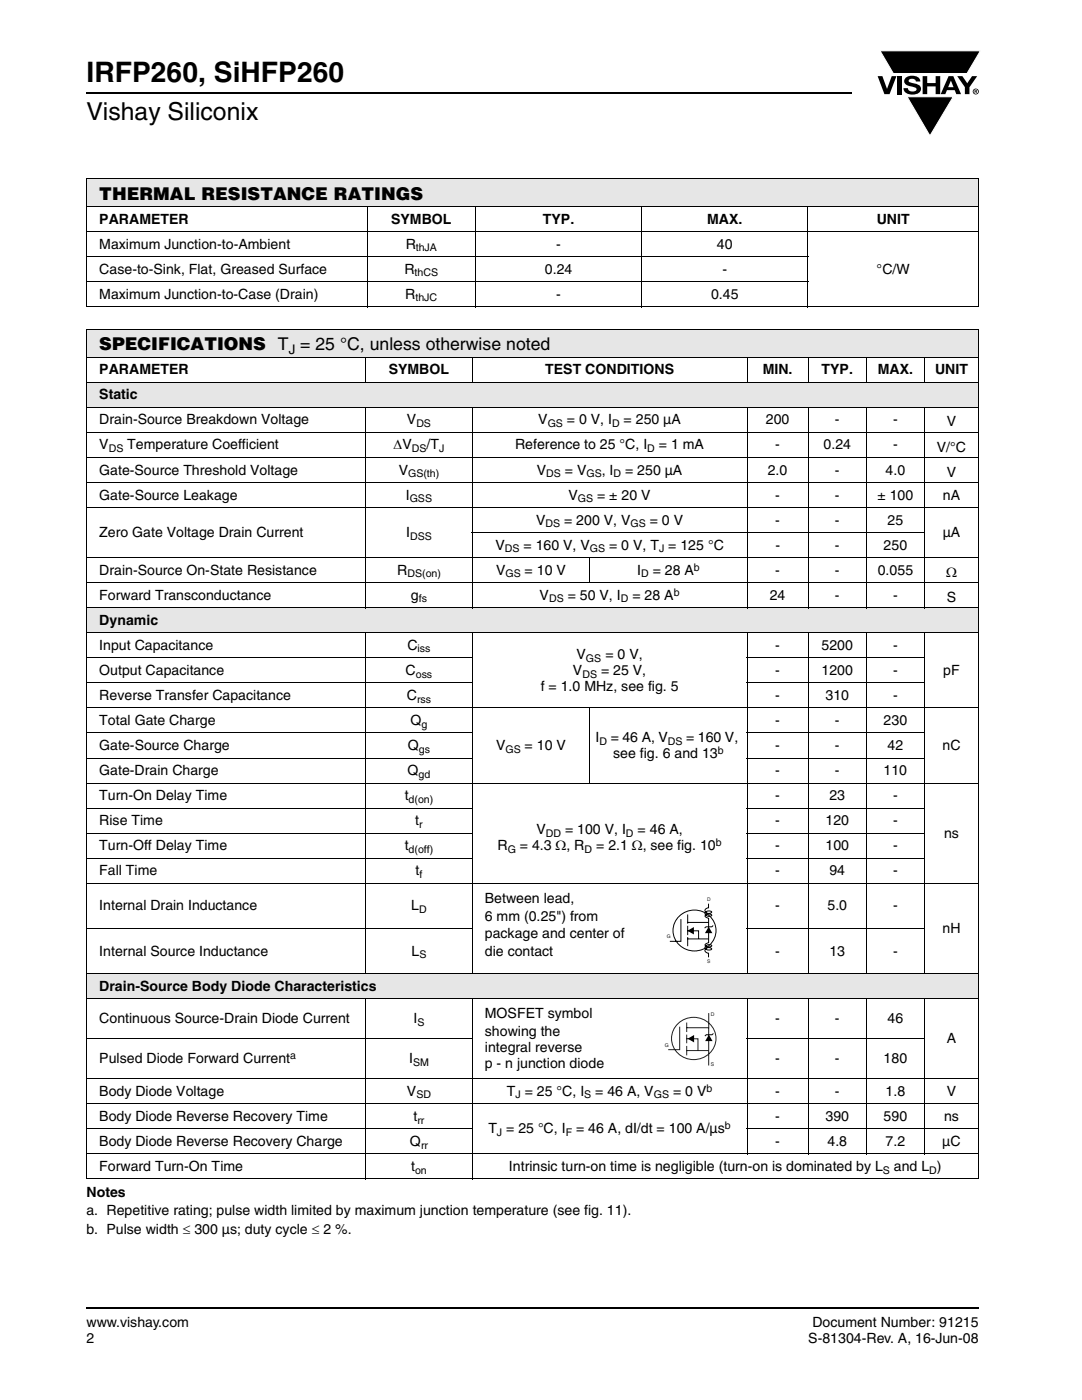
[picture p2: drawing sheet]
<svg xmlns="http://www.w3.org/2000/svg" width="216mm" height="279mm" viewBox="0 0 216 279" stroke-linecap="round" stroke-linejoin="round" font-family="sans-serif">
<defs><g id="words">
<text font-size="5.6" x="17.3" y="16.4">IRFP260, SiHFP260</text>
<text font-size="4.9" x="17.3" y="24">Vishay Siliconix</text>
<g font-size="3.5">
<text x="19.8" y="39.8">THERMAL RESISTANCE RATINGS</text>
<text x="19.8" y="69.9">SPECIFICATIONS T = 25 °C, unless otherwise noted</text>
</g>
<g font-size="2.8">
<text x="19.8" y="44.6">PARAMETER</text>
<text x="78" y="44.6">SYMBOL</text>
<text x="108.3" y="44.6">TYP.</text>
<text x="141.1" y="44.6">MAX.</text>
<text x="174.9" y="44.6">UNIT</text>
<text x="19.8" y="49.6">Maximum Junction-to-Ambient</text>
<text x="80.9" y="49.6">R</text>
<text x="111" y="49.6">-</text>
<text x="143" y="49.6">40</text>
<text x="19.8" y="59.6">Maximum Junction-to-Case (Drain)</text>
<text x="19.8" y="54.6">Case-to-Sink, Flat, Greased Surface</text>
<text x="80.7" y="54.6">R</text>
<text x="80.9" y="59.6">R</text>
<text x="108.7" y="54.6">0.24</text>
<text x="111" y="59.6">-</text>
<text x="141.9" y="59.6">0.45</text>
<text x="144.1" y="54.6">-</text>
<text x="174.9" y="54.6">°C/W</text>
<text x="19.8" y="74.7">PARAMETER</text>
<text x="77.6" y="74.7">SYMBOL</text>
<text x="108.8" y="74.7">TEST CONDITIONS</text>
<text x="152.2" y="74.7">MIN.</text>
<text x="163.9" y="74.7">TYP.</text>
<text x="175.2" y="74.7">MAX.</text>
<text x="186.6" y="74.7">UNIT</text>
<text x="19.8" y="79.7">Static</text>
<text x="19.8" y="84.7">Drain-Source Breakdown Voltage</text>
<text x="19.8" y="89.7">V</text>
<text x="25.4" y="89.7">Temperature Coefficient</text>
<text x="78.5" y="89.7">ΔV</text>
<text x="81.2" y="84.7">V</text>
<text x="85.1" y="89.7">/T</text>
<text x="102.8" y="89.7">Reference to 25 °C, I</text>
<text x="107.4" y="84.7">V</text>
<text x="113.1" y="84.7">= 0 V, I</text>
<text x="124.4" y="84.7">= 250 µA</text>
<text x="131.5" y="89.7">= 1 mA</text>
<text x="152.8" y="84.7">200</text>
<text x="154.7" y="89.7">-</text>
<text x="164.3" y="89.7">0.24</text>
<text x="166.6" y="84.7">-</text>
<text x="178.2" y="84.7">-</text>
<text x="178.2" y="89.7">-</text>
<text x="188.9" y="85.1">V</text>
<text x="19.8" y="94.7">Gate-Source Threshold Voltage</text>
<text x="79.6" y="94.7">V</text>
<text x="107.1" y="94.7">V</text>
<text x="112.7" y="94.7">= V</text>
<text x="120.1" y="94.7">, I</text>
<text x="124.7" y="94.7">= 250 µA</text>
<text x="153.2" y="94.7">2.0</text>
<text x="166.6" y="94.7">-</text>
<text x="176.7" y="94.7">4.0</text>
<text x="186.9" y="90.1">V/°C</text>
<text x="188.9" y="95.1">V</text>
<text x="19.8" y="99.7">Gate-Source Leakage</text>
<text x="81" y="99.7">I</text>
<text x="113.5" y="99.7">V</text>
<text x="119.2" y="99.7">= ± 20 V</text>
<text x="154.7" y="99.7">-</text>
<text x="166.6" y="99.7">-</text>
<text x="175.1" y="99.7">± 100</text>
<text x="188.2" y="99.7">nA</text>
<text x="19.8" y="107.2">Zero Gate Voltage Drain Current</text>
<text x="81" y="107.2">I</text>
<text x="107" y="104.7">V</text>
<text x="112.6" y="104.7">= 200 V, V</text>
<text x="129.6" y="104.7">= 0 V</text>
<text x="154.7" y="104.7">-</text>
<text x="166.6" y="104.7">-</text>
<text x="177.1" y="104.7">25</text>
<text x="188.1" y="107.2">µA</text>
<text x="98.8" y="109.7">V</text>
<text x="104.5" y="109.7">= 160 V, V</text>
<text x="121.5" y="109.7">= 0 V, T = 125 °C</text>
<text x="154.7" y="109.7">-</text>
<text x="166.6" y="109.7">-</text>
<text x="176.3" y="109.7">250</text>
<text x="19.8" y="119.7">Forward Transconductance</text>
<text x="19.8" y="114.7">Drain-Source On-State Resistance</text>
<text x="79.2" y="114.7">R</text>
<text x="82" y="119.7">g</text>
<text x="99" y="114.7">V</text>
<text x="104.7" y="114.7">= 10 V</text>
<text x="107.7" y="119.7">V</text>
<text x="113.3" y="119.7">= 50 V, I</text>
<text x="126.2" y="119.7">= 28 A</text>
<text x="127.1" y="114.7">I</text>
<text x="130.2" y="114.7">= 28 A</text>
<text x="153.6" y="119.7">24</text>
<text x="154.7" y="114.7">-</text>
<text x="166.6" y="114.7">-</text>
<text x="166.6" y="119.7">-</text>
<text x="175.2" y="114.7">0.055</text>
<text x="178.2" y="119.7">-</text>
<text x="188.8" y="115.1">Ω</text>
<text x="19.8" y="124.7">Dynamic</text>
<text x="188.9" y="120.1">S</text>
<text x="19.8" y="129.7">Input Capacitance</text>
<text x="81.3" y="129.7">C</text>
<text x="115.1" y="131.5">V</text>
<text x="120.8" y="131.5">= 0 V,</text>
<text x="154.7" y="129.7">-</text>
<text x="163.9" y="129.7">5200</text>
<text x="178.2" y="129.7">-</text>
<text x="19.8" y="134.7">Output Capacitance</text>
<text x="80.9" y="134.7">C</text>
<text x="107.9" y="137.9">f = 1.0 MHz, see fig. 5</text>
<text x="114.3" y="134.7">V</text>
<text x="119.9" y="134.7">= 25 V,</text>
<text x="154.7" y="134.7">-</text>
<text x="163.9" y="134.7">1200</text>
<text x="178.2" y="134.7">-</text>
<text x="188.2" y="134.7">pF</text>
<text x="19.8" y="139.7">Reverse Transfer Capacitance</text>
<text x="81.2" y="139.7">C</text>
<text x="154.7" y="139.7">-</text>
<text x="164.7" y="139.7">310</text>
<text x="178.2" y="139.7">-</text>
<text x="19.8" y="149.7">Gate-Source Charge</text>
<text x="19.8" y="144.7">Total Gate Charge</text>
<text x="81.4" y="149.7">Q</text>
<text x="81.9" y="144.7">Q</text>
<text x="99" y="149.7">V</text>
<text x="104.7" y="149.7">= 10 V</text>
<text x="118.9" y="148.1">I</text>
<text x="121.9" y="148.1">= 46 A, V</text>
<text x="136.9" y="148.1">= 160 V,</text>
<text x="154.7" y="144.7">-</text>
<text x="154.7" y="149.7">-</text>
<text x="166.6" y="144.7">-</text>
<text x="166.6" y="149.7">-</text>
<text x="176.3" y="144.7">230</text>
<text x="177.1" y="149.7">42</text>
<text x="188.1" y="149.7">nC</text>
<text x="19.8" y="154.7">Gate-Drain Charge</text>
<text x="81.3" y="154.7">Q</text>
<text x="122.4" y="151.3">see fig. 6 and 13</text>
<text x="154.7" y="154.7">-</text>
<text x="166.6" y="154.7">-</text>
<text x="176.3" y="154.7">110</text>
<text x="19.8" y="159.7">Turn-On Delay Time</text>
<text x="80.7" y="159.7">t</text>
<text x="154.7" y="159.7">-</text>
<text x="165.5" y="159.7">23</text>
<text x="178.2" y="159.7">-</text>
<text x="19.8" y="164.7">Rise Time</text>
<text x="82.9" y="164.7">t</text>
<text x="107" y="166.5">V</text>
<text x="112.8" y="166.5">= 100 V, I</text>
<text x="127.2" y="166.5">= 46 A,</text>
<text x="154.7" y="164.7">-</text>
<text x="164.7" y="164.7">120</text>
<text x="178.2" y="164.7">-</text>
<text x="188.4" y="167.2">ns</text>
<text x="19.8" y="169.7">Turn-Off Delay Time</text>
<text x="80.7" y="169.7">t</text>
<text x="99.3" y="169.7">R</text>
<text x="103.7" y="169.7">= 4.3 Ω, R</text>
<text x="119" y="169.7">= 2.1 Ω, see fig. 10</text>
<text x="154.7" y="169.7">-</text>
<text x="164.7" y="169.7">100</text>
<text x="178.2" y="169.7">-</text>
<text x="19.8" y="174.7">Fall Time</text>
<text x="82.9" y="174.7">t</text>
<text x="154.7" y="174.7">-</text>
<text x="165.5" y="174.7">94</text>
<text x="178.2" y="174.7">-</text>
<text x="19.8" y="181.7">Internal Drain Inductance</text>
<text x="82.1" y="181.7">L</text>
<text x="96.8" y="180.2">Between lead,</text>
<text x="96.8" y="183.8">6 mm (0.25&quot;) from</text>
<text x="154.7" y="181.7">-</text>
<text x="165.1" y="181.7">5.0</text>
<text x="178.2" y="181.7">-</text>
<text x="19.8" y="190.7">Internal Source Inductance</text>
<text x="82.1" y="190.7">L</text>
<text x="96.8" y="187.3">package and center of</text>
<text x="96.8" y="190.8">die contact</text>
<text x="154.7" y="190.7">-</text>
<text x="165.5" y="190.7">13</text>
<text x="178.2" y="190.7">-</text>
<text x="188.1" y="186.2">nH</text>
<text x="19.8" y="197.7">Drain-Source Body Diode Characteristics</text>
<text x="96.8" y="203.2">MOSFET symbol</text>
<text x="19.8" y="204.2">Continuous Source-Drain Diode Current</text>
<text x="82.5" y="204.2">I</text>
<text x="96.8" y="206.7">showing the</text>
<text x="96.8" y="209.9">integral reverse</text>
<text x="154.7" y="204.2">-</text>
<text x="166.6" y="204.2">-</text>
<text x="177.1" y="204.2">46</text>
<text x="188.9" y="208.2">A</text>
<text x="19.8" y="212.2">Pulsed Diode Forward Current</text>
<text x="81.6" y="212.2">I</text>
<text x="96.8" y="213.1">p - n junction diode</text>
<text x="154.7" y="212.2">-</text>
<text x="166.6" y="212.2">-</text>
<text x="176.3" y="212.2">180</text>
<text x="19.8" y="218.7">Body Diode Voltage</text>
<text x="81.2" y="218.7">V</text>
<text x="101.1" y="218.7">T = 25 °C, I</text>
<text x="118.8" y="218.7">= 46 A, V</text>
<text x="134.3" y="218.7">= 0 V</text>
<text x="154.7" y="218.7">-</text>
<text x="166.6" y="218.7">-</text>
<text x="176.7" y="218.7">1.8</text>
<text x="188.9" y="218.7">V</text>
<text x="19.8" y="223.7">Body Diode Reverse Recovery Time</text>
<text x="82.5" y="223.7">t</text>
<text x="97.5" y="226.2">T = 25 °C, I</text>
<text x="115" y="226.2">= 46 A, dI/dt = 100 A/µs</text>
<text x="154.7" y="223.7">-</text>
<text x="164.7" y="223.7">390</text>
<text x="176.3" y="223.7">590</text>
<text x="188.4" y="223.7">ns</text>
<text x="19.8" y="228.7">Body Diode Reverse Recovery Charge</text>
<text x="19.8" y="233.7">Forward Turn-On Time</text>
<text x="81.8" y="228.7">Q</text>
<text x="82" y="233.7">t</text>
<text x="101.6" y="233.7">Intrinsic turn-on time is negligible (turn-on is dominated by L</text>
<text x="154.7" y="228.7">-</text>
<text x="165.1" y="228.7">4.8</text>
<text x="176.7" y="228.7">7.2</text>
<text x="178.4" y="233.7">and L )</text>
<text x="188" y="228.7">µC</text>
<text x="17.3" y="239">Notes</text>
<text x="17.3" y="242.5">a. Repetitive rating; pulse width limited by maximum junction temperature (see fig. 11).</text>
<text x="17.3" y="246.4">b. Pulse width ≤ 300 µs; duty cycle ≤ 2 %.</text>
<text x="17.3" y="264.9">www.vishay.com</text>
<text x="17.3" y="268.1">2</text>
<text x="161.3" y="268.1">S-81304-Rev. A, 16-Jun-08</text>
<text x="162.1" y="264.9">Document Number: 91215</text>
</g>
<text font-size="2.6" x="57.6" y="70.5">J</text>
<g font-size="2.1">
<text x="83" y="50.1">thJA</text>
<text x="82.7" y="55.1">thCS</text>
<text x="82.9" y="60.1">thJC</text>
<text x="83.1" y="85.2">DS</text>
<text x="109.3" y="85.2">GS</text>
<text x="122.1" y="85.2">D</text>
<text x="21.7" y="90.2">DS</text>
<text x="81.4" y="95.2">GS(th)</text>
<text x="82.2" y="90.2">DS</text>
<text x="87.6" y="90.2">J</text>
<text x="109" y="95.2">DS</text>
<text x="117" y="95.2">GS</text>
<text x="122.4" y="95.2">D</text>
<text x="129.2" y="90.2">D</text>
<text x="81.8" y="100.2">GSS</text>
<text x="115.3" y="100.2">GS</text>
<text x="81.8" y="107.7">DSS</text>
<text x="108.8" y="105.2">DS</text>
<text x="125.8" y="105.2">GS</text>
<text x="100.7" y="110.2">DS</text>
<text x="117.7" y="110.2">GS</text>
<text x="131.5" y="110.2">J</text>
<text x="138.5" y="113.9">b</text>
<text x="81.3" y="115.2">DS(on)</text>
<text x="100.9" y="115.2">GS</text>
<text x="127.9" y="115.2">D</text>
<text x="134.4" y="118.9">b</text>
<text x="83.6" y="120.2">fs</text>
<text x="109.6" y="120.2">DS</text>
<text x="123.9" y="120.2">D</text>
<text x="83.3" y="130.2">iss</text>
<text x="83" y="135.2">oss</text>
<text x="116.2" y="135.2">DS</text>
<text x="116.9" y="132">GS</text>
<text x="83.2" y="140.2">rss</text>
<text x="84.1" y="145.2">g</text>
<text x="119.6" y="148.6">D</text>
<text x="133.3" y="148.6">DS</text>
<text x="83.5" y="155.2">gd</text>
<text x="83.6" y="150.2">gs</text>
<text x="100.9" y="150.2">GS</text>
<text x="143.2" y="150.5">b</text>
<text x="81.5" y="160.2">d(on)</text>
<text x="83.7" y="165.2">r</text>
<text x="108.9" y="167">DD</text>
<text x="124.9" y="167">D</text>
<text x="81.5" y="170.2">d(off)</text>
<text x="101.3" y="170.2">G</text>
<text x="116.6" y="170.2">D</text>
<text x="142.8" y="168.8">b</text>
<text x="83.7" y="175.2">f</text>
<text x="83.6" y="182.2">D</text>
<text x="83.7" y="191.2">S</text>
<text x="83.3" y="204.7">S</text>
<text x="57.9" y="211.3">a</text>
<text x="82.4" y="212.7">SM</text>
<text x="83.1" y="219.2">SD</text>
<text x="102.9" y="219.2">J</text>
<text x="116.6" y="219.2">S</text>
<text x="130.5" y="219.2">GS</text>
<text x="141" y="217.9">b</text>
<text x="83.3" y="224.2">rr</text>
<text x="99.2" y="226.7">J</text>
<text x="112.9" y="226.7">F</text>
<text x="144.7" y="225.4">b</text>
<text x="84" y="229.2">rr</text>
<text x="82.8" y="234.2">on</text>
<text x="176.2" y="234.2">S</text>
<text x="185.4" y="234.2">D</text>
</g>
<g font-size="1" fill="#211e1e">
<text x="141.1" y="179.9">D</text>
<text x="133.1" y="187.2">G</text>
<text x="141.1" y="192.2">S</text>
<text x="141.9" y="202.8">D</text>
<text x="132.7" y="209">G</text>
<text x="141.8" y="212.7">S</text>
</g>
</g></defs>
<path d="M17.3 261h178" fill="none" stroke="#000" stroke-width=".36"/>
<path d="M175.1 10.1h20.7v17.2h-20.7z" fill="#fff"/>
<g fill="#000">
<path d="M175.1 15.2h1l.9 2.5 .9-2.5h1l-1.4 3.6h-1zM175.6 10.1h20l-2.7 4.6h-14.6zM179 15.2h.9v3.6h-.9zM180.8 15.5a2.1 2.1 0 0 1 2.7 .3l.1 .5h-.8a.79 .79 0 0 0-.7-.6 .79 .79 0 0 0-.8 .4l.2 .3 1 .3a1.08 1.08 0 0 1 1.3 1 1.08 1.08 0 0 1-1.1 1.1 1.73 1.73 0 0 1-2.4-1.2h.9a.96 .96 0 0 0 .8 .7 .96 .96 0 0 0 .9-.5 1.31 1.31 0 0 0-1.2-.6 1.03 1.03 0 0 1-1.1-.5 1.03 1.03 0 0 1 .2-1.2zM184.1 15.2h.9v1.4h1.7v-1.4h.9v3.6h-.9v-1.6h-1.7v1.6h-.9zM181 19.3h9.2l-4.6 7.8zM191 15.2h1l1 1.4 1-1.4h1l-1.6 2.2v1.4h-.9v-1.4z"/>
<path d="M189.7 16.1l-.5 1.3h1.1zM189.3 15.2h.9l1.6 3.6h-1l-.3-.8h-1.5l-.4 .8h-.9z"/>
<path d="M194.6 18v.2h.2v-.1zM194.5 17.9l.4 .1 .1 .1-.2 .2 .2 .3-.3-.3-.1 .3h-.1zM194.2 18.3a.5 .5 0 0 0 1 0 .5 .5 0 0 0-1 0zM194.1 18.3a.6 .6 0 0 1 1.2 0 .6 .6 0 0 1-1.2 0z"/>
</g>
<path d="M175.6 10.1h20l-2.7 4.6h-14.6zM181 19.3h9.2l-4.6 7.8z" fill="none" stroke="#fff" stroke-width=".2"/>
<path d="M17.3 18.6h152.7" fill="none" stroke="#000" stroke-width=".36"/>
<path d="M17.3 35.7h178v5.5h-178z" fill="#e6e6e6"/>
<path d="M17.2 35.7h178.1M17.3 35.8v25.3M195.3 35.8v25.3M17.2 41.2h178.1M17.2 46.2h178.1M17.2 51.2h144.1M17.2 56.2h144.1M73.3 41.1v20.2M94.9 41.1v20.2M128 41.1v20.2M161.2 41.1v20.2M17.2 61.2h178.1" fill="none" stroke="#000" stroke-width=".2"/>
<g fill="#e6e6e6">
<path d="M17.3 65.8h178v5.5h-178z"/>
<path d="M17.3 76.3h178v5h-178z"/>
<path d="M17.3 121.3h178v5h-178z"/>
<path d="M17.3 194.3h178v5h-178z"/>
</g>
<g fill="none" stroke="#000" stroke-width=".2">
<path d="M17.2 65.8h178.1M17.2 71.3h178.1M17.2 76.3h178.1M17.3 65.9v169.3M73 71.2v5.2M94.2 71.2v5.2M149.1 71.2v5.2M161.3 71.2v5.2M172.9 71.2v5.2M184.5 71.2v5.2M195.3 65.9v169.3M17.2 81.3h178.1"/>
<path d="M17.2 86.3h178.1M17.2 91.3h178.1M17.2 96.3h178.1M73 81.2v40.2M94.2 81.2v40.2M149.1 81.2v40.2M161.3 81.2v40.2M172.9 81.2v40.2M184.5 81.2v40.2M17.2 101.3h178.1M17.2 111.3h178.1M17.2 116.3h178.1"/>
<path d="M94.1 106.3h90.5M117.7 111.2v5.2M17.2 121.3h178.1M17.2 126.3h178.1M17.2 131.3h77.1M17.2 136.3h77.1M73 126.2v68.2M94.2 126.2v68.2M149 131.3h35.6M149 136.3h35.6M149.1 126.2v68.2M161.3 126.2v68.2"/>
<path d="M172.9 126.2v68.2M184.5 126.2v68.2M17.2 141.3h178.1M17.2 146.3h77.1M17.2 151.3h77.1M17.2 156.3h178.1M117.7 141.2v15.2M149 146.3h35.6M149 151.3h35.6M17.2 161.3h77.1M17.2 166.3h77.1M17.2 171.3h77.1"/>
<path d="M17.2 176.3h178.1M149 161.3h35.6M149 166.3h35.6M149 171.3h35.6M17.2 185.3h77.1M17.2 194.3h178.1M17.2 199.3h178.1M73 199.2v36.2M94.2 199.2v36.2M149 185.3h35.6M149.1 199.2v31.2M161.3 199.2v31.2"/>
<path d="M172.9 199.2v31.2M184.5 199.2v31.2M17.2 207.3h77.1M17.2 215.3h178.1M149 207.3h35.6M17.2 220.3h178.1M17.2 225.3h77.1M17.2 230.3h178.1M17.2 235.3h178.1M149 225.3h46.3"/>
</g>
<path d="M133.1 179h9.9v13.5h-9.9z" fill="#fff"/>
<path d="M135.3 183.1a4.3 4.3 0 0 1 5.3-1 4.3 4.3 0 0 1 2 5 4.3 4.3 0 0 1-5.1 2.6 4.3 4.3 0 0 1-3.1-4.7l.2-.7zM135.9 183.4v4.5h-2.2M137.2 185.8h2.2v1.6M137.2 187.4h4.3M137.2 182.5v1.8M137.2 184.8v1.8M137.2 187v1.8M137.2 184.1h4.3M141.4 180.3v.9a.58 .58 0 0 0-.7 .5 .58 .58 0 0 0 .7 .6l.6-.3a.73 .73 0 0 0-.8-.2 .73 .73 0 0 0-.5 .7 .88 .88 0 0 0 1.3 .2 .85 .85 0 0 0-1.3 .1l.7 .5v4.8l-.7 .5a.82 .82 0 0 0 1.3 .1 .76 .76 0 0 0-.8-.1 .76 .76 0 0 0-.5 .7l.7 .3 .6-.2a.72 .72 0 0 0-.8-.3 .72 .72 0 0 0-.5 .8l.7 .3v.9M142.3 184.7l-.3 .3h-1.1l-.3 .2" fill="none" stroke="#000" stroke-width=".2"/>
<path d="M137.2 185.8l1.3-.8v1.5zM141.4 185l.7 1.2h-1.4z" fill="#000"/>
<path d="M132.7 202h10.3v10.9h-10.3z" fill="#fff"/>
<path d="M135 204.5a4.4 4.4 0 0 1 5.5-1 4.4 4.4 0 0 1 2.1 5.2 4.4 4.4 0 0 1-5.2 2.6 4.4 4.4 0 0 1-3.3-4.8l.2-.7zM135.6 204.9v4.6h-2.3M137 207.3h2.3v2.4M137 209.7h4.4M137 204.1v1.9M137 206.5v1.7M137 208.7v1.9M141.4 205.1v7.5M141.4 202.2v2.9h-4.4" fill="none" stroke="#211e1e" stroke-width=".2"/>
<path d="M142.4 206.2l-.3 .3h-1.2l-.3 .3" fill="none" stroke="#000" stroke-width=".2"/>
<path d="M137.2 207.3l1.3-.7v1.4zM141.4 206.5l.8 1.3h-1.5z" fill="#000"/>
<use href="#words"/>
</svg>
